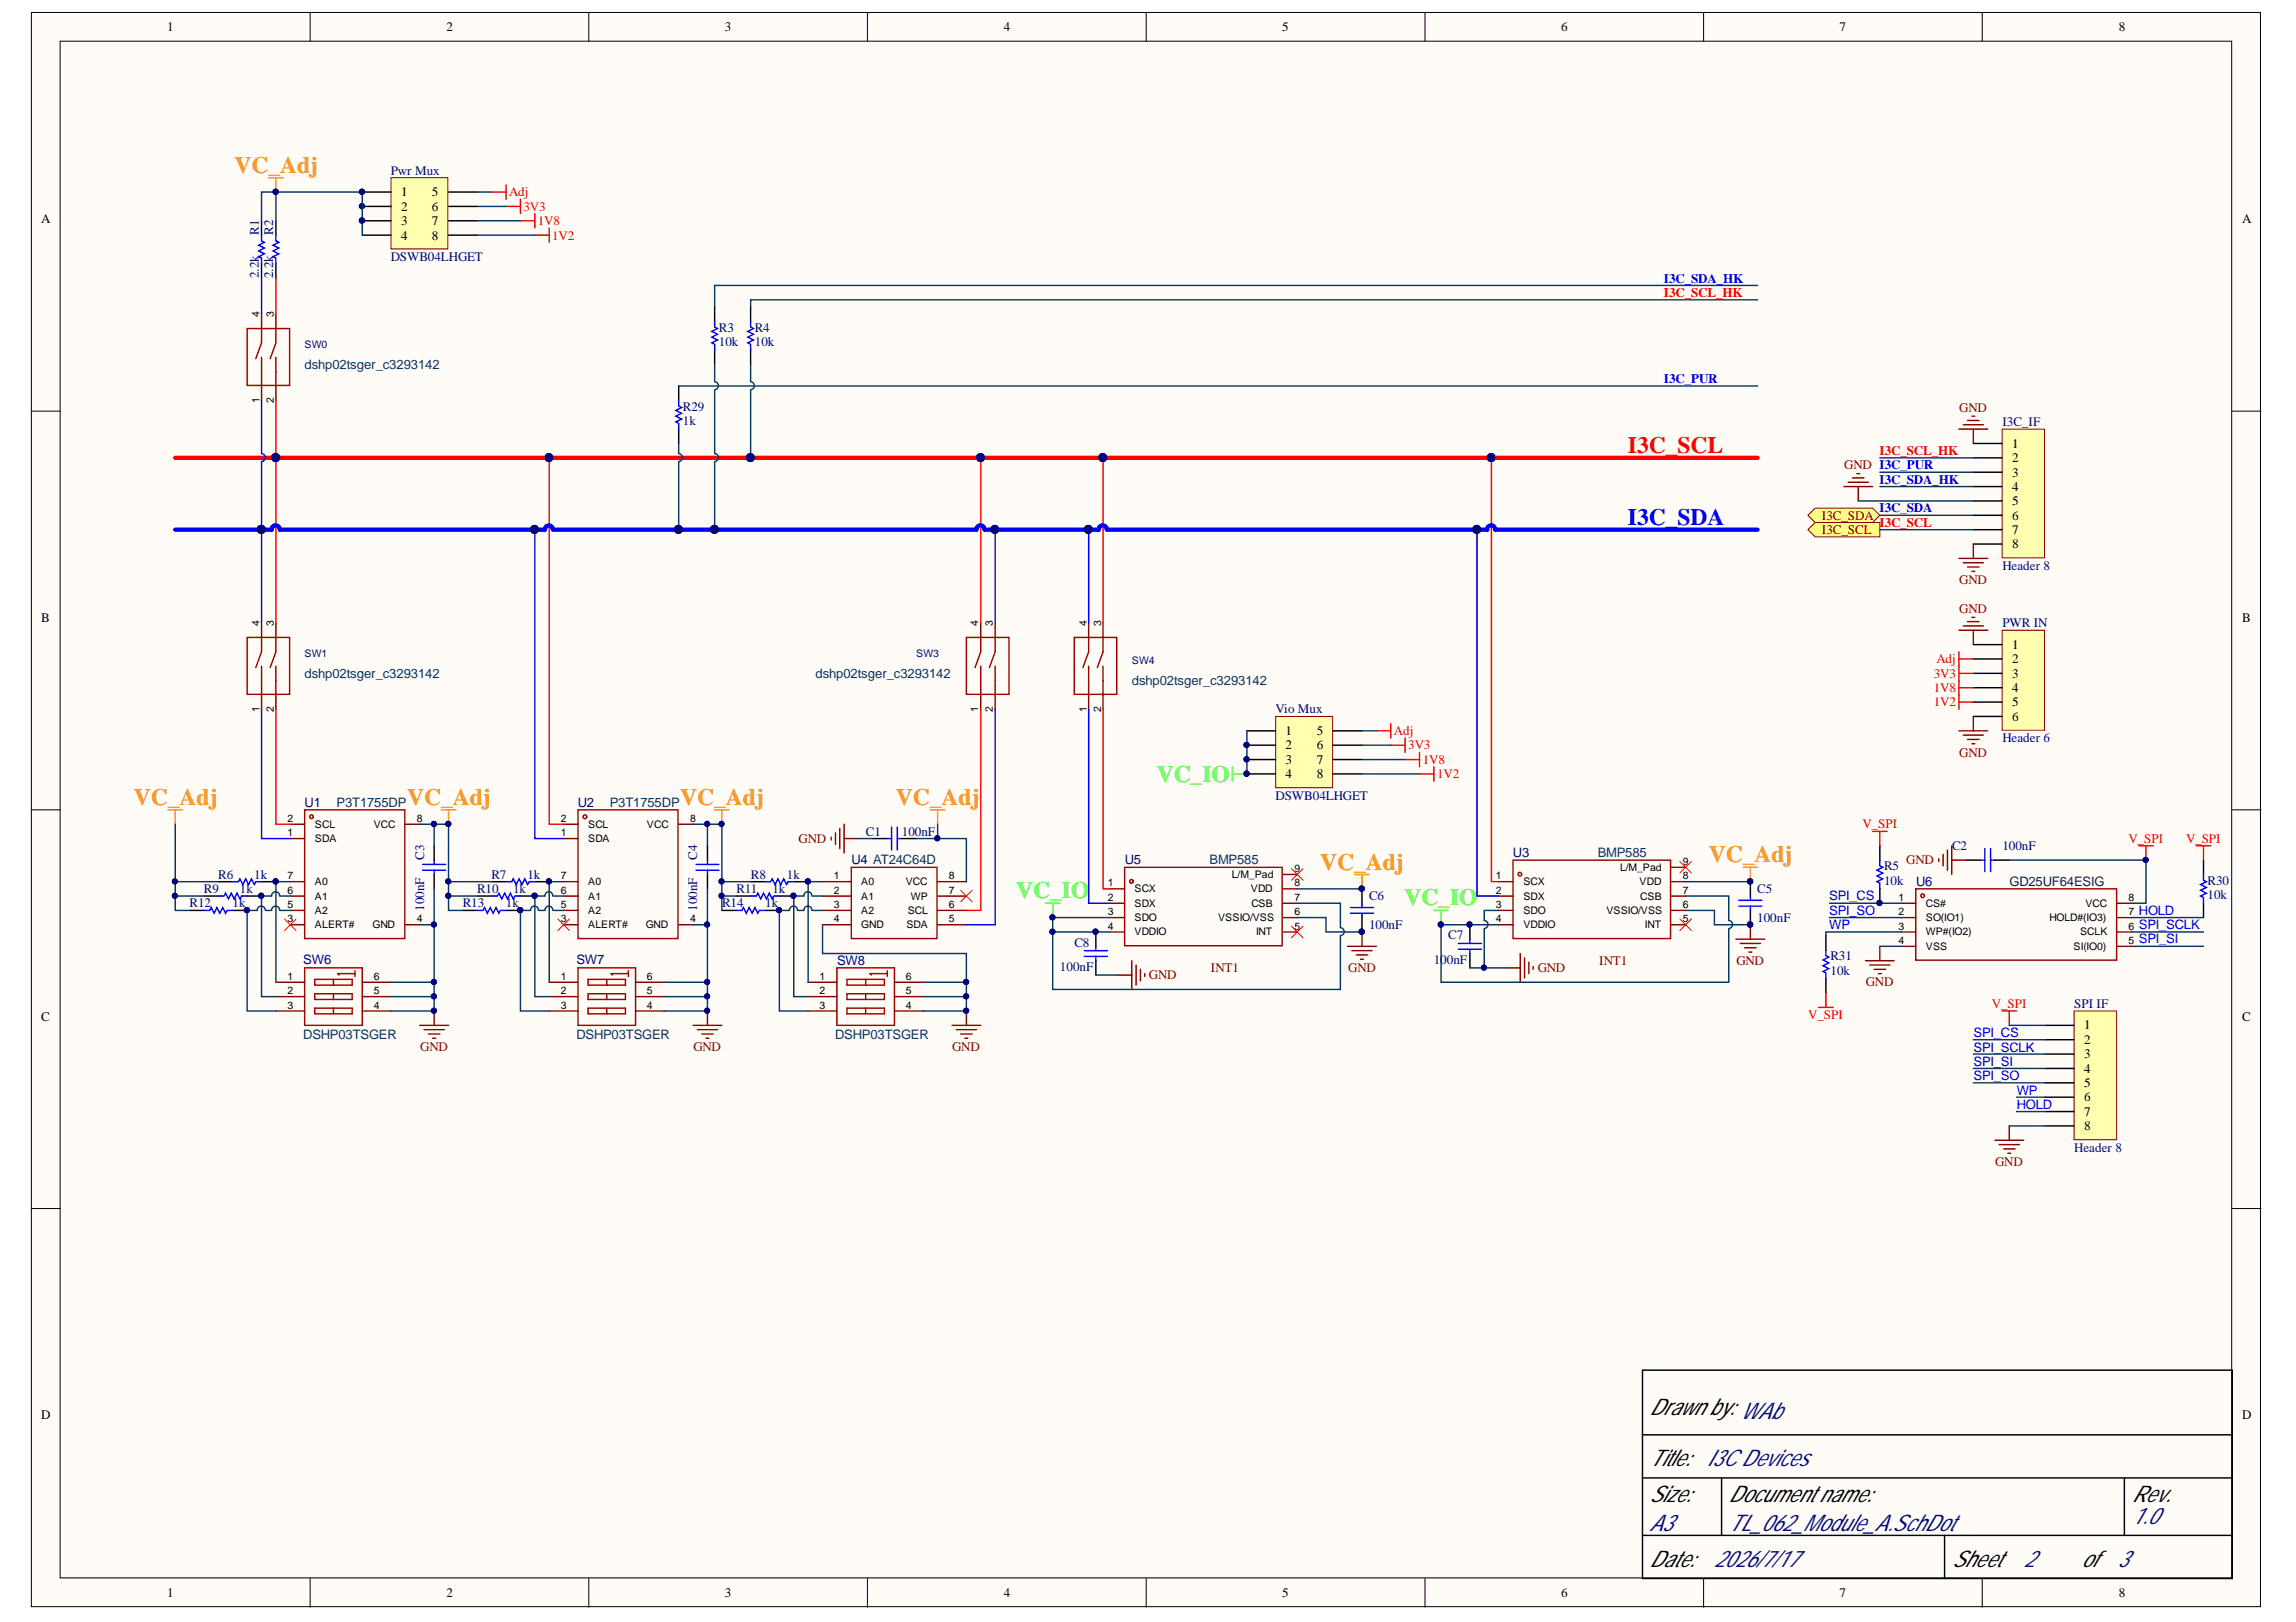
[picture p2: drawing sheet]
<svg xmlns="http://www.w3.org/2000/svg" width="297mm" height="210mm" viewBox="0 0 297 210" stroke-linecap="round" stroke-linejoin="round" font-family="sans-serif">
<defs><g id="words">
<g font-size="3" fill="#f90">
<text x="30.4" y="22.4">VC_Adj</text>
<text x="17.3" y="104.2">VC_Adj</text>
<text x="52.7" y="104.2">VC_Adj</text>
<text x="88" y="104.2">VC_Adj</text>
<text x="115.9" y="104.2">VC_Adj</text>
<text x="170.8" y="112.5">VC_Adj</text>
<text x="221.1" y="111.6">VC_Adj</text>
</g>
<text font-size="3" fill="#f00" x="210.6" y="58.6">I3C_SCL</text>
<text font-size="3" fill="#00f" x="210.6" y="67.9">I3C_SDA</text>
<g font-size="3" fill="#0f0">
<text x="149.6" y="101.2">VC_IO</text>
<text x="131.5" y="116.2">VC_IO</text>
<text x="181.7" y="117.2">VC_IO</text>
</g>
<g font-size="3">
<text x="213.4" y="183.2">Drawn by: WAb</text>
<text x="213.4" y="189.7">Title:</text>
<text x="213.4" y="194.4">Size:</text>
<text x="223.6" y="194.4">Document name:</text>
<text x="275.8" y="194.4">Rev.</text>
<text x="213.4" y="202.8">Date:</text>
<text x="252.5" y="202.8">Sheet</text>
<text x="269.3" y="202.8">of 3</text>
</g>
<g font-size="3" fill="#11037f">
<text x="220.8" y="189.7">I3C Devices</text>
<text x="275.8" y="197.2">1.0</text>
<text x="213.4" y="198.1">A3</text>
<text x="221.8" y="202.8">2026/7/17</text>
<text x="223.6" y="198.1">TL_062_Module_A.SchDot</text>
<text x="261.8" y="202.8">2</text>
</g>
<g font-size="1.7">
<text x="21.6" y="4">1</text>
<text x="57.7" y="4">2</text>
<text x="93.8" y="4">3</text>
<text x="129.9" y="4">4</text>
<text x="165.9" y="4">5</text>
<text x="202" y="4">6</text>
<text x="238" y="4">7</text>
<text x="274.1" y="4">8</text>
<text x="5.3" y="28.9">A</text>
<text x="51.9" y="25.4">1</text>
<text x="51.9" y="27.3">2</text>
<text x="51.9" y="29.1">3</text>
<text x="55.9" y="25.4">5</text>
<text x="55.9" y="27.3">6</text>
<text x="55.9" y="29.1">7</text>
<text x="290.1" y="28.9">A</text>
<text x="51.9" y="31">4</text>
<text x="55.9" y="31">8</text>
<text x="260.3" y="57.9">1</text>
<text x="260.3" y="59.8">2</text>
<text x="260.3" y="61.7">3</text>
<text x="260.3" y="63.5">4</text>
<text x="260.3" y="65.4">5</text>
<text x="260.3" y="67.2">6</text>
<text x="260.3" y="69.1">7</text>
<text x="260.3" y="71">8</text>
<text x="5.3" y="80.5">B</text>
<text x="260.3" y="84">1</text>
<text x="290.1" y="80.5">B</text>
<text x="260.3" y="85.8">2</text>
<text x="260.3" y="87.7">3</text>
<text x="260.3" y="89.5">4</text>
<text x="166.3" y="95.1">1</text>
<text x="170.4" y="95.1">5</text>
<text x="260.3" y="91.4">5</text>
<text x="260.3" y="93.3">6</text>
<text x="166.3" y="97">2</text>
<text x="166.3" y="98.8">3</text>
<text x="166.3" y="100.7">4</text>
<text x="170.4" y="97">6</text>
<text x="170.4" y="98.8">7</text>
<text x="170.4" y="100.7">8</text>
<text x="5.3" y="132.1">C</text>
<text x="269.6" y="133.2">1</text>
<text x="269.6" y="135.1">2</text>
<text x="269.6" y="136.9">3</text>
<text x="290.1" y="132.1">C</text>
<text x="269.6" y="138.8">4</text>
<text x="269.6" y="140.7">5</text>
<text x="269.6" y="142.5">6</text>
<text x="269.6" y="144.4">7</text>
<text x="269.6" y="146.2">8</text>
<text x="5.3" y="183.7">D</text>
<text x="290.1" y="183.7">D</text>
<text x="21.6" y="206.7">1</text>
<text x="57.7" y="206.7">2</text>
<text x="93.8" y="206.7">3</text>
<text x="129.9" y="206.7">4</text>
<text x="165.9" y="206.7">5</text>
<text x="202" y="206.7">6</text>
<text x="238" y="206.7">7</text>
<text x="274.1" y="206.7">8</text>
</g>
<g font-size="1.7" fill="#000080">
<text x="50.6" y="22.6">Pwr Mux</text>
<text x="33.5" y="36" transform="rotate(-90 33.5 36)">2.2k</text>
<text x="33.5" y="30.4" transform="rotate(-90 33.5 30.4)">R1</text>
<text x="35.3" y="36" transform="rotate(-90 35.3 36)">2.2k</text>
<text x="35.3" y="30.4" transform="rotate(-90 35.3 30.4)">R2</text>
<text x="50.6" y="33.8">DSWB04LHGET</text>
<text x="93" y="42.9">R3</text>
<text x="93" y="44.8">10k</text>
<text x="97.7" y="42.9">R4</text>
<text x="97.7" y="44.8">10k</text>
<text x="88.4" y="53.1">R29</text>
<text x="88.4" y="55">1k</text>
<text x="259.1" y="55.2">I3C_IF</text>
<text x="259.1" y="73.7">Header 8</text>
<text x="259.1" y="81.2">PWR IN</text>
<text x="165" y="92.3">Vio Mux</text>
<text x="259.1" y="96">Header 6</text>
<text x="39.4" y="104.4">U1</text>
<text x="74.7" y="104.4">U2</text>
<text x="165" y="103.5">DSWB04LHGET</text>
<text x="28.2" y="113.7">R6</text>
<text x="32.9" y="113.7">1k</text>
<text x="54.9" y="111.3" transform="rotate(-90 54.9 111.3)">C3</text>
<text x="63.6" y="113.7">R7</text>
<text x="68.2" y="113.7">1k</text>
<text x="90.2" y="111.3" transform="rotate(-90 90.2 111.3)">C4</text>
<text x="97.1" y="113.7">R8</text>
<text x="101.8" y="113.7">1k</text>
<text x="110.2" y="111.8">U4 AT24C64D</text>
<text x="112" y="108.1">C1</text>
<text x="116.7" y="108.1">100nF</text>
<text x="145.5" y="111.8">U5</text>
<text x="195.7" y="110.9">U3</text>
<text x="243.7" y="112.6">R5</text>
<text x="252.5" y="110">C2</text>
<text x="259.1" y="110">100nF</text>
<text x="24.5" y="117.4">R12</text>
<text x="26.4" y="115.6">R9</text>
<text x="30.1" y="117.4">1k</text>
<text x="31" y="115.6">1k</text>
<text x="54.9" y="117.8" transform="rotate(-90 54.9 117.8)">100nF</text>
<text x="59.9" y="117.4">R13</text>
<text x="61.7" y="115.6">R10</text>
<text x="65.4" y="117.4">1k</text>
<text x="66.4" y="115.6">1k</text>
<text x="90.2" y="117.8" transform="rotate(-90 90.2 117.8)">100nF</text>
<text x="93.4" y="117.4">R14</text>
<text x="95.3" y="115.6">R11</text>
<text x="99" y="117.4">1k</text>
<text x="99.9" y="115.6">1k</text>
<text x="177.1" y="116.5">C6</text>
<text x="227.3" y="119.3">100nF</text>
<text x="227.3" y="115.6">C5</text>
<text x="243.7" y="114.5">10k</text>
<text x="247.9" y="114.6">U6</text>
<text x="285.6" y="114.5">R30</text>
<text x="285.6" y="116.3">10k</text>
<text x="39.2" y="124.7">SW6</text>
<text x="74.6" y="124.7">SW7</text>
<text x="108.3" y="124.9">SW8</text>
<text x="137.1" y="125.6">100nF</text>
<text x="139" y="122.5">C8</text>
<text x="177.1" y="120.2">100nF</text>
<text x="185.5" y="124.7">100nF</text>
<text x="187.4" y="121.6">C7</text>
<text x="236.8" y="124.3">R31</text>
<text x="236.8" y="126.1">10k</text>
<text x="268.4" y="130.4">SPI IF</text>
<text x="268.4" y="149">Header 8</text>
</g>
<g font-size="1.7" fill="#f00">
<text x="65.9" y="25.4">Adj</text>
<text x="67.7" y="27.3">3V3</text>
<text x="69.6" y="29.1">1V8</text>
<text x="71.4" y="31">1V2</text>
<text x="215.3" y="38.4">I3C_SCL_HK</text>
<text x="243.2" y="58.9">I3C_SCL_HK</text>
<text x="243.2" y="68.2">I3C_SCL</text>
<text x="250.2" y="87.7">3V3</text>
<text x="250.2" y="89.5">1V8</text>
<text x="250.5" y="85.8">Adj</text>
<text x="180.3" y="95.1">Adj</text>
<text x="250.2" y="91.4">1V2</text>
<text x="182.2" y="97">3V3</text>
<text x="184.1" y="98.8">1V8</text>
<text x="185.9" y="100.7">1V2</text>
<text x="241" y="107.2">V_SPI</text>
<text x="275.4" y="109.1">V_SPI</text>
<text x="282.8" y="109.1">V_SPI</text>
<text x="233.9" y="131.9">V_SPI</text>
<text x="257.7" y="130.4">V_SPI</text>
</g>
<g font-size="1.7" fill="#00f">
<text x="215.3" y="36.6">I3C_SDA_HK</text>
<text x="215.3" y="49.6">I3C_PUR</text>
<text x="243.2" y="62.6">I3C_SDA_HK</text>
<text x="243.2" y="66.3">I3C_SDA</text>
<text x="236.6" y="116.5">SPI_CS</text>
<text x="236.6" y="118.4">SPI_SO</text>
<text x="276.7" y="118.4">HOLD</text>
<text x="236.6" y="120.2">WP</text>
<text x="276.7" y="120.2">SPI_SCLK</text>
<text x="276.7" y="122.1">SPI_SI</text>
<text x="255.3" y="134.2">SPI_CS</text>
<text x="255.3" y="136.1">SPI_SCLK</text>
<text x="255.3" y="138">SPI_SI</text>
<text x="255.3" y="139.8">SPI_SO</text>
<text x="260.9" y="141.7">WP</text>
<text x="260.9" y="143.5">HOLD</text>
</g>
<g font-size="1.7" fill="#073763">
<text x="39.4" y="47.7">dshp02tsger_c3293142</text>
<text x="39.4" y="87.7">dshp02tsger_c3293142</text>
<text x="105.5" y="87.7">dshp02tsger_c3293142</text>
<text x="146.4" y="88.6">dshp02tsger_c3293142</text>
<text x="43.5" y="104.4">P3T1755DP</text>
<text x="78.9" y="104.4">P3T1755DP</text>
<text x="156.5" y="111.8">BMP585</text>
<text x="206.7" y="110.9">BMP585</text>
<text x="39.2" y="134.4">DSHP03TSGER</text>
<text x="74.6" y="134.4">DSHP03TSGER</text>
<text x="108.1" y="134.4">DSHP03TSGER</text>
</g>
<g font-size="1.7" fill="#800000">
<text x="253.5" y="53.3">GND</text>
<text x="238.6" y="60.7">GND I3C_PUR</text>
<text x="235.7" y="67.2">I3C_SDA</text>
<text x="235.7" y="69.1">I3C_SCL</text>
<text x="253.5" y="75.6">GND</text>
<text x="253.5" y="79.3">GND</text>
<text x="253.5" y="97.9">GND</text>
<text x="103.3" y="109.1">GND</text>
<text x="246.6" y="111.8">GND</text>
<text x="156.7" y="125.8">INT1</text>
<text x="174.4" y="125.8">GND</text>
<text x="198.9" y="125.8">GND</text>
<text x="206.9" y="124.9">INT1</text>
<text x="224.6" y="124.9">GND</text>
<text x="148.6" y="126.7">GND</text>
<text x="241.4" y="127.6">GND</text>
<text x="54.4" y="136">GND</text>
<text x="89.7" y="136">GND</text>
<text x="123.2" y="136">GND</text>
<text x="258.1" y="150.9">GND</text>
</g>
<text font-size="1.7" fill="#20124d" x="260" y="114.6">GD25UF64ESIG</text>
<g font-size="1.4">
<text x="33.6" y="41.1" transform="rotate(-90 33.6 41.1)">4</text>
<text x="35.4" y="41.1" transform="rotate(-90 35.4 41.1)">3</text>
<text x="33.6" y="52.2" transform="rotate(-90 33.6 52.2)">1</text>
<text x="35.4" y="52.2" transform="rotate(-90 35.4 52.2)">2</text>
<text x="33.6" y="81" transform="rotate(-90 33.6 81)">4</text>
<text x="35.4" y="81" transform="rotate(-90 35.4 81)">3</text>
<text x="126.6" y="81" transform="rotate(-90 126.6 81)">4</text>
<text x="128.4" y="81" transform="rotate(-90 128.4 81)">3</text>
<text x="140.6" y="81" transform="rotate(-90 140.6 81)">4</text>
<text x="142.5" y="81" transform="rotate(-90 142.5 81)">3</text>
<text x="33.6" y="92.2" transform="rotate(-90 33.6 92.2)">1</text>
<text x="35.4" y="92.2" transform="rotate(-90 35.4 92.2)">2</text>
<text x="126.6" y="92.2" transform="rotate(-90 126.6 92.2)">1</text>
<text x="128.4" y="92.2" transform="rotate(-90 128.4 92.2)">2</text>
<text x="140.6" y="92.2" transform="rotate(-90 140.6 92.2)">1</text>
<text x="142.5" y="92.2" transform="rotate(-90 142.5 92.2)">2</text>
<text x="37.2" y="106.4">2</text>
<text x="40.8" y="107.1">SCL</text>
<text x="48.4" y="107.1">VCC</text>
<text x="53.9" y="106.4">8</text>
<text x="72.5" y="106.4">2</text>
<text x="76.1" y="107.1">SCL</text>
<text x="83.7" y="107.1">VCC</text>
<text x="89.3" y="106.4">8</text>
<text x="37.2" y="108.2">1</text>
<text x="37.2" y="113.8">7</text>
<text x="40.8" y="109">SDA</text>
<text x="72.5" y="108.2">1</text>
<text x="72.5" y="113.8">7</text>
<text x="76.1" y="109">SDA</text>
<text x="107.9" y="113.8">1</text>
<text x="122.8" y="113.8">8</text>
<text x="159.4" y="113.6">L/M_Pad</text>
<text x="167.5" y="112.9">9</text>
<text x="193.5" y="113.8">1</text>
<text x="209.6" y="112.7">L/M_Pad</text>
<text x="217.7" y="111.9">9</text>
<text x="217.7" y="113.8">8</text>
<text x="37.2" y="115.6">6</text>
<text x="37.2" y="117.5">5</text>
<text x="37.2" y="119.4">3</text>
<text x="40.8" y="114.6">A0</text>
<text x="40.8" y="116.4">A1</text>
<text x="40.8" y="118.3">A2</text>
<text x="53.9" y="119.4">4</text>
<text x="72.5" y="115.6">6</text>
<text x="72.5" y="117.5">5</text>
<text x="72.5" y="119.4">3</text>
<text x="76.1" y="114.6">A0</text>
<text x="76.1" y="116.4">A1</text>
<text x="76.1" y="118.3">A2</text>
<text x="89.3" y="119.4">4</text>
<text x="107.9" y="115.6">2</text>
<text x="107.9" y="117.5">3</text>
<text x="107.9" y="119.4">4</text>
<text x="111.4" y="114.6">A0</text>
<text x="111.4" y="116.4">A1</text>
<text x="111.4" y="118.3">A2</text>
<text x="117.2" y="114.6">VCC</text>
<text x="117.4" y="118.3">SCL</text>
<text x="117.9" y="116.4">WP</text>
<text x="122.8" y="119.4">5</text>
<text x="122.8" y="117.5">6</text>
<text x="122.8" y="115.6">7</text>
<text x="143.3" y="118.4">3</text>
<text x="143.3" y="116.6">2</text>
<text x="143.3" y="114.7">1</text>
<text x="146.8" y="119.2">SDO</text>
<text x="146.8" y="117.3">SDX</text>
<text x="146.8" y="115.5">SCX</text>
<text x="157.6" y="119.2">VSSIO/VSS</text>
<text x="161.8" y="115.5">VDD</text>
<text x="161.9" y="117.3">CSB</text>
<text x="167.5" y="114.7">8</text>
<text x="167.5" y="116.6">7</text>
<text x="167.5" y="118.4">6</text>
<text x="193.5" y="119.4">4</text>
<text x="193.5" y="117.5">3</text>
<text x="193.5" y="115.6">2</text>
<text x="197.1" y="118.3">SDO</text>
<text x="197.1" y="116.4">SDX</text>
<text x="197.1" y="114.6">SCX</text>
<text x="207.8" y="118.3">VSSIO/VSS</text>
<text x="212.1" y="114.6">VDD</text>
<text x="212.2" y="116.4">CSB</text>
<text x="217.7" y="115.6">7</text>
<text x="217.7" y="117.5">6</text>
<text x="217.7" y="119.4">5</text>
<text x="245.6" y="116.6">1</text>
<text x="245.6" y="118.4">2</text>
<text x="249.2" y="117.3">CS#</text>
<text x="249.2" y="119.2">SO(IO1)</text>
<text x="265.1" y="119.2">HOLD#(IO3)</text>
<text x="269.8" y="117.3">VCC</text>
<text x="275.4" y="118.4">7</text>
<text x="275.4" y="116.6">8</text>
<text x="40.8" y="120.1">ALERT#</text>
<text x="48.2" y="120.1">GND</text>
<text x="76.1" y="120.1">ALERT#</text>
<text x="83.5" y="120.1">GND</text>
<text x="111.4" y="120.1">GND</text>
<text x="117.3" y="120.1">SDA</text>
<text x="143.3" y="120.3">4</text>
<text x="146.8" y="121.1">VDDIO</text>
<text x="162.5" y="121.1">INT</text>
<text x="167.5" y="120.3">5</text>
<text x="197.1" y="120.1">VDDIO</text>
<text x="212.8" y="120.1">INT</text>
<text x="245.6" y="120.3">3</text>
<text x="245.6" y="122.2">4</text>
<text x="249.2" y="121.1">WP#(IO2)</text>
<text x="249.2" y="122.9">VSS</text>
<text x="268.3" y="122.9">SI(IO0)</text>
<text x="269.1" y="121.1">SCLK</text>
<text x="275.4" y="122.2">5</text>
<text x="275.4" y="120.3">6</text>
<text x="37.2" y="130.5">3</text>
<text x="37.2" y="128.7">2</text>
<text x="37.2" y="126.8">1</text>
<text x="48.4" y="130.5">4</text>
<text x="48.4" y="128.7">5</text>
<text x="48.4" y="126.8">6</text>
<text x="72.5" y="130.5">3</text>
<text x="72.5" y="128.7">2</text>
<text x="72.5" y="126.8">1</text>
<text x="83.7" y="130.5">4</text>
<text x="83.7" y="128.7">5</text>
<text x="83.7" y="126.8">6</text>
<text x="106" y="130.5">3</text>
<text x="106" y="128.7">2</text>
<text x="106" y="126.8">1</text>
<text x="117.2" y="130.5">4</text>
<text x="117.2" y="128.7">5</text>
<text x="117.2" y="126.8">6</text>
</g>
<g font-size="1.4" fill="#000080">
<text x="39.4" y="45">SW0</text>
<text x="39.4" y="85">SW1</text>
<text x="118.5" y="85">SW3</text>
<text x="146.4" y="85.9">SW4</text>
</g>
</g></defs>
<g fill="#fffcf8" stroke="#000" stroke-width=".13">
<path d="M4.1 1.6h288.3v206.3h-288.3z"/>
<path d="M7.8 5.3h280.9v198.9h-280.9z"/>
</g>
<g fill="none" stroke="#000" stroke-width=".13">
<path d="M40.1 1.6v3.7M76.2 1.6v3.7M112.2 1.6v3.7M148.3 1.6v3.7M184.4 1.6v3.7M220.4 1.6v3.7M256.4 1.6v3.7M4.1 53.2h3.7M288.8 53.2h3.7M4.1 104.8h3.7M288.8 104.8h3.7M4.1 156.4h3.7"/>
<path d="M288.8 156.4h3.7M40.1 204.3v3.7M76.2 204.3v3.7M112.2 204.3v3.7M148.3 204.3v3.7M184.4 204.3v3.7M220.4 204.3v3.7M256.4 204.3v3.7"/>
</g>
<g fill="none" stroke="#000" stroke-width=".19">
<path d="M33.8 28.6v1.8M33.8 34.1v1.9M35.7 28.6v1.8M35.7 34.1v1.9M24.5 117.8h1.9M26.4 116h1.9M28.3 114.1h1.8M30.1 117.8h1.9M32 116h1.8M33.8 114.1h1.9M56.2 109.4v1.9M56.2 113.2v1.8"/>
<path d="M59.9 117.8h1.8M61.7 116h1.9M63.6 114.1h1.9M65.5 117.8h1.8M67.3 116h1.9M69.2 114.1h1.9M91.5 109.4v1.9M91.5 113.2v1.8M93.4 117.8h1.8M95.2 116h1.9M97.1 114.1h1.9M99 117.8h1.8"/>
<path d="M100.8 116h1.9M102.7 114.1h1.9M112.9 108.5h1.9M116.6 108.5h1.9M176.2 115v1.9M176.2 118.7v1.9M190.2 119.7v1.8M226.4 114.1v1.9M226.4 117.8v1.9M254.4 111.3h1.8M258.1 111.3h1.8M141.8 120.6v1.9"/>
<path d="M141.8 124.3v1.9M190.2 123.4v1.9M212.5 177.3h76.3v27h-76.3zM212.5 185.7h76.3M212.5 191.3h76.3M212.5 198.7h76.3M222.7 191.3v7.4M251.6 198.7v5.6M274.8 191.3v7.4"/>
</g>
<g fill="none" stroke="#00f" stroke-width=".19">
<path d="M33.8 30.4v.8l.4 .2-.7 .3 .7 .4-.7 .4 .7 .3-.7 .4 .3 .2v.7M35.7 30.4v.8l.4 .2-.8 .3 .8 .4-.8 .4 .8 .3-.8 .4 .4 .2v.7M26.4 117.8h.7l.2-.4 .4 .8 .4-.8 .3 .8 .4-.8 .4 .8 .2-.4h.7M28.3 116h.7l.2-.4 .4 .7 .3-.7 .4 .7 .4-.7 .3 .7 .2-.3h.8M30.1 114.1h.8l.1-.4 .4 .8 .4-.8 .4 .8 .3-.8 .4 .8 .2-.4h.7M54.7 111.9h3M54.7 112.6h3M56.2 111.3v.6M56.2 112.6v.6M61.7 117.8h.8l.2-.4 .4 .8 .3-.8 .4 .8 .4-.8 .3 .8 .2-.4h.8M63.6 116h.8l.1-.4 .4 .7 .4-.7 .4 .7 .3-.7 .4 .7 .2-.3h.7M65.5 114.1h.7l.2-.4 .4 .8 .3-.8 .4 .8 .4-.8 .4 .8 .1-.4h.8"/>
<path d="M90 111.9h3M90 112.6h3M91.5 111.3v.6M91.5 112.6v.6M95.2 117.8h.8l.2-.4 .4 .8 .3-.8 .4 .8 .4-.8 .3 .8 .2-.4h.8M97.1 116h.8l.1-.4 .4 .7 .4-.7 .4 .7 .3-.7 .4 .7 .2-.3h.7M99 114.1h.7l.2-.4 .4 .8 .3-.8 .4 .8 .4-.8 .4 .8 .1-.4h.8M114.8 108.5h.5M115.3 107v3M116.1 107v3M116.1 108.5h.5M174.7 117.4h3"/>
<path d="M174.7 118.2h3M176.2 116.9v.5M176.2 118.2v.5M225 116.5h2.9M225 117.3h2.9M226.4 116v.5M226.4 117.3v.5M256.2 111.3h.6M256.8 109.8v3M257.5 109.8v3M257.5 111.3h.6M140.3 123h3"/>
<path d="M140.3 123.8h3M141.8 122.5v.5M141.8 123.8v.5M188.7 122.1h2.9M188.7 122.8h2.9M190.2 121.5v.6M190.2 122.8v.6"/>
</g>
<g fill="none" stroke="#a00000" stroke-width=".19">
<path d="M32 82.5h5.5v7.4h-5.5zM33.8 82.5v1.8l-.7 2.1M33.8 86.2v3.7M35.7 82.5v1.8l-.7 2.1M35.7 86.2v3.7M125 82.5h5.5v7.4h-5.5zM126.9 82.5v1.8l-.8 2.1M126.9 86.2v3.7M128.7 82.5v1.8l-.7 2.1M128.7 86.2v3.7M139 82.5h5.5v7.4h-5.5zM140.8 82.5v1.8l-.7 2.1"/>
<path d="M140.8 86.2v3.7M142.7 82.5v1.8l-.7 2.1M142.7 86.2v3.7M39.4 104.8h13v16.7h-13zM74.8 104.8h12.9v16.7h-12.9zM110.1 112.2h11.1v9.3h-11.1zM145.5 112.2h20.4v10.2h-20.4zM195.7 111.3h20.4v10.2h-20.4zM247.9 115h25.9v9.2h-25.9zM39.4 125.3h7.5v7.4h-7.5zM40.7 126.7h4.9v.8h-4.9zM40.7 128.6h4.9v.7h-4.9z"/>
<path d="M40.7 130.5h4.9v.7h-4.9zM43.1 126.7v.8M43.1 128.6v.7M43.1 130.5v.7M45.9 125.6v.8M45.9 126h-2.2l.2 .2M74.8 125.3h7.4v7.4h-7.4zM76.1 130.5h4.8v.7h-4.8zM76.1 128.6h4.8v.7h-4.8zM76.1 126.7h4.8v.8h-4.8zM78.5 126.7v.8M78.5 128.6v.7"/>
<path d="M78.5 130.5v.7M81.3 126h-2.2l.1 .2M81.3 125.6v.8M108.3 125.3h7.4v7.4h-7.4zM109.6 130.5h4.8v.7h-4.8zM109.6 128.6h4.8v.7h-4.8zM109.6 126.7h4.8v.8h-4.8zM112 126.7v.8M112 128.6v.7M112 130.5v.7M114.8 126h-2.2l.1 .2M114.8 125.6v.8"/>
<circle cx="40.3" cy="105.7" r=".24"/>
<circle cx="75.7" cy="105.7" r=".24"/>
<circle cx="146.4" cy="114.1" r=".24"/>
<circle cx="196.6" cy="113.1" r=".24"/>
<circle cx="248.7" cy="115.9" r=".24"/>
</g>
<g fill="none" stroke="#800" stroke-width=".19">
<path d="M33.8 80.6v1.9M33.8 89.9v1.9M35.7 80.6v1.9M35.7 89.9v1.9M126.9 80.6v1.9M126.9 89.9v1.9M128.7 80.6v1.9M128.7 89.9v1.9M140.8 80.6v1.9M140.8 89.9v1.9M142.7 80.6v1.9M142.7 89.9v1.9"/>
<path d="M37.6 106.7h1.8M37.6 108.5h1.8M37.6 114.1h1.8M37.6 116h1.8M37.6 117.8h1.8M37.6 119.7h1.8M52.4 106.7h1.9M52.4 119.7h1.9M72.9 106.7h1.9M72.9 108.5h1.9M72.9 114.1h1.9M72.9 116h1.9"/>
<path d="M72.9 117.8h1.9M72.9 119.7h1.9M87.8 106.7h1.9M87.8 119.7h1.9M106.4 114.1h3.7M106.4 116h3.7M106.4 117.8h3.7M106.4 119.7h3.7M121.3 114.1h3.7M121.3 116h3.7M121.3 117.8h3.7M121.3 119.7h3.7"/>
<path d="M143.6 116.9h1.9M143.6 118.7h1.9M143.6 115h1.9M166 116.9h1.8M166 118.7h1.8M166 113.2h1.8M166 115h1.8M193.9 114.1h1.8M193.9 116h1.8M193.9 117.8h1.8M193.9 119.7h1.8M216.2 114.1h1.9"/>
<path d="M216.2 116h1.9M216.2 117.8h1.9M216.2 119.7h1.9M216.2 112.2h1.9M246 116.9h1.9M246 118.7h1.9M273.9 116.9h1.9M273.9 118.7h1.9M35.7 130.8h3.7M35.7 129h3.7M35.7 127.1h3.7M46.9 130.8h3.7"/>
<path d="M46.9 129h3.7M46.9 127.1h3.7M71.1 130.8h3.7M71.1 129h3.7M71.1 127.1h3.7M82.2 130.8h3.7M82.2 129h3.7M82.2 127.1h3.7M104.6 130.8h3.7M104.6 129h3.7M104.6 127.1h3.7M115.7 130.8h3.7"/>
<path d="M115.7 129h3.7M115.7 127.1h3.7M143.6 120.6h1.9M166 120.6h1.8M246 120.6h1.9M246 122.5h1.9M273.9 120.6h1.9M273.9 122.5h1.9"/>
</g>
<g fill="#000080" stroke="#000080" stroke-width=".13">
<circle cx="141.7" cy="120.6" r=".33"/>
<circle cx="176.2" cy="120.6" r=".33"/>
<circle cx="176.2" cy="115" r=".33"/>
<circle cx="35.7" cy="24.8" r=".33"/>
<circle cx="56.1" cy="130.8" r=".33"/>
<circle cx="31.9" cy="117.8" r=".33"/>
<circle cx="33.8" cy="115.9" r=".33"/>
<circle cx="35.7" cy="114.1" r=".33"/>
<circle cx="67.3" cy="117.8" r=".33"/>
<circle cx="69.2" cy="115.9" r=".33"/>
<circle cx="71" cy="114.1" r=".33"/>
<circle cx="58" cy="106.6" r=".33"/>
<circle cx="91.5" cy="130.8" r=".33"/>
<circle cx="93.3" cy="106.6" r=".33"/>
<circle cx="100.8" cy="117.8" r=".33"/>
<circle cx="102.6" cy="115.9" r=".33"/>
<circle cx="104.5" cy="114.1" r=".33"/>
<circle cx="125" cy="130.8" r=".33"/>
<circle cx="136.2" cy="118.7" r=".33"/>
<circle cx="190.1" cy="119.6" r=".33"/>
<circle cx="226.4" cy="119.6" r=".33"/>
<circle cx="226.4" cy="114.1" r=".33"/>
<circle cx="186.4" cy="119.6" r=".33"/>
</g>
<g fill="none" stroke="#f90" stroke-width=".19">
<path d="M34.8 23h1.8M35.7 23v1.9M21.7 104.8h1.9M22.7 104.8v1.9M57.1 104.8h1.9M58 104.8v1.9M92.5 104.8h1.8M93.4 104.8v1.9M120.4 104.8h1.8M121.3 104.8v1.9M175.3 113.2h1.8M176.2 113.2v1.8"/>
<path d="M225.5 112.2h1.9M226.4 112.2v1.9"/>
</g>
<path d="M36.8 118.9l1.5 1.5M38.3 118.9l-1.5 1.5M72.2 118.9l1.5 1.5M73.7 118.9l-1.5 1.5M124.3 115.2l1.5 1.5M125.8 115.2l-1.5 1.5M167.1 112.4l1.5 1.5M168.6 112.4l-1.5 1.5M217.3 111.5l1.5 1.5M218.8 111.5l-1.5 1.5" fill="none" stroke="#f00" stroke-width=".13"/>
<g fill="none" stroke="#800000" stroke-width=".19">
<path d="M107.5 108.3v.4M108.1 107.8v1.5M108.6 107.2v2.6M109.2 106.7v3.7M109.2 108.5h1.9M226.4 119.7v1.8M54.3 132.7h3.7M54.9 133.2h2.6M55.4 133.8h1.5M56 134.4h.4M56.2 130.8v1.9M89.7 132.7h3.7"/>
<path d="M90.2 133.2h2.6M90.8 133.8h1.5M91.3 134.4h.4M91.5 130.8v1.9M123.2 132.7h3.7M123.7 133.2h2.6M124.3 133.8h1.5M124.8 134.4h.4M125 130.8v1.9M144.6 126.2h1.8M146.4 124.3v3.7M147 124.9v2.6"/>
<path d="M147.5 125.4v1.5M148.1 126v.4M174.3 122.5h3.8M174.9 123h2.6M175.5 123.6h1.4M176 124.1h.4M176.2 120.6v1.9M194.8 125.3h1.9M196.7 123.4v3.7M197.2 124v2.6M197.8 124.5v1.5M198.3 125.1v.3"/>
<path d="M224.6 121.5h3.7M225.1 122.1h2.7M225.7 122.7h1.5M226.3 123.2h.3"/>
</g>
<path d="M135.3 116.9h1.8M136.2 116.9v1.8M185.5 117.8h1.9M186.4 117.8v1.9" fill="none" stroke="#0f0" stroke-width=".19"/>
<path d="M50.6 23h7.3v9.2h-7.3z" fill="#ffffb0" stroke="#800000" stroke-width=".13"/>
<path d="M46.9 24.9h3.7M46.9 26.7h3.7M46.9 28.6h3.7M46.9 30.4h3.7M58 24.9h3.7M58 26.7h3.7M58 28.6h3.7M58 30.4h3.7" fill="none" stroke="#000" stroke-width=".19"/>
<g fill="#000080" stroke="#000080" stroke-width=".13">
<circle cx="46.8" cy="24.8" r=".33"/>
<circle cx="46.8" cy="26.7" r=".33"/>
<circle cx="46.8" cy="28.5" r=".33"/>
</g>
<path d="M63.6 24.9h1.9M65.5 23.9v1.9M65.5 26.7h1.8M67.3 25.8v1.8M67.3 28.6h1.9M69.2 27.6v1.9M69.2 30.4h1.9M71.1 29.5v1.9" fill="none" stroke="#f00" stroke-width=".19"/>
<path d="M165 92.7h7.4v9.2h-7.4z" fill="#ffffb0" stroke="#800000" stroke-width=".13"/>
<path d="M161.3 94.6h3.7M161.3 96.4h3.7M161.3 98.3h3.7M172.5 94.6h3.7M172.5 96.4h3.7M172.5 98.3h3.7M161.3 100.2h3.7M172.5 100.2h3.7" fill="none" stroke="#000" stroke-width=".19"/>
<g fill="#000080" stroke="#000080" stroke-width=".13">
<circle cx="161.3" cy="96.4" r=".33"/>
<circle cx="161.3" cy="98.3" r=".33"/>
<circle cx="161.3" cy="100.1" r=".33"/>
</g>
<path d="M159.5 99.2v1.9M159.5 100.2h1.8" fill="none" stroke="#0f0" stroke-width=".19"/>
<path d="M178.1 94.6h1.8M179.9 93.6v1.9M179.9 96.4h1.9M181.8 95.5v1.9M181.8 98.3h1.8M183.6 97.4v1.8M185.5 99.2v1.9M183.6 100.2h1.9" fill="none" stroke="#f00" stroke-width=".19"/>
<path d="M250.8 111.1v.4M251.4 110.6v1.5M251.9 110v2.6M252.5 109.4v3.8M252.5 111.3h1.9M241.3 124.3h3.8M241.9 124.9h2.6M242.5 125.4h1.4M243 126h.4M243.2 122.5v1.8" fill="none" stroke="#800000" stroke-width=".19"/>
<path d="M268.3 130.8h5.5v16.7h-5.5z" fill="#ffffb0" stroke="#800000" stroke-width=".13"/>
<path d="M243.2 109.4v1.9M243.2 115v1.9M264.6 132.7h3.7M264.6 134.5h3.7M264.6 136.4h3.7M264.6 138.3h3.7M264.6 140.1h3.7M264.6 142h3.7M264.6 143.8h3.7M264.6 145.7h3.7" fill="none" stroke="#000" stroke-width=".19"/>
<path d="M242.3 107.6h1.8M243.2 107.6v1.8M276.7 109.4h1.9M277.6 109.4v1.9M259 130.8h1.9M259.9 130.8v1.9" fill="none" stroke="#f00" stroke-width=".19"/>
<g fill="#000080" stroke="#000080" stroke-width=".13">
<circle cx="277.6" cy="111.3" r=".33"/>
<circle cx="243.1" cy="116.8" r=".33"/>
</g>
<path d="M243.2 111.3v.8l.4 .1-.8 .4 .8 .4-.8 .4 .8 .3-.8 .4 .4 .2v.7" fill="none" stroke="#00f" stroke-width=".19"/>
<path d="M259 55.5h5.5v16.7h-5.5z" fill="#ffffb0" stroke="#800000" stroke-width=".13"/>
<path d="M255.3 57.4h3.7M255.3 59.2h3.7M255.3 61.1h3.7M255.3 63h3.7M255.3 64.8h3.7M255.3 66.7h3.7M255.3 68.5h3.7M255.3 70.4h3.7" fill="none" stroke="#000" stroke-width=".19"/>
<path d="M253.4 55.5h3.8M254 55h2.6M254.6 54.4h1.4M255.1 53.9h.4M255.3 55.5v1.9M253.4 72.3h3.8M254 72.8h2.6M254.6 73.4h1.4M255.1 73.9h.4M255.3 70.4v1.9" fill="none" stroke="#800000" stroke-width=".19"/>
<g fill="#ffff80" stroke="#800000" stroke-width=".13">
<path d="M233.9 66.7l.9-.9h7.5l.9 .9-.9 .9h-7.5z" fill-rule="evenodd"/>
<path d="M233.9 68.5l.9-.9h8.4v1.9h-8.4z" fill-rule="evenodd"/>
</g>
<path d="M167.1 119.9l1.5 1.4M168.6 119.9l-1.5 1.4M217.3 118.9l1.5 1.5M218.8 118.9l-1.5 1.5" fill="none" stroke="#f00" stroke-width=".13"/>
<path d="M92.5 39.7v1.9M97.1 39.7v1.9M87.8 50v1.8M87.8 55.5v1.9M92.5 45.3v1.9M97.1 45.3v1.9" fill="none" stroke="#000" stroke-width=".19"/>
<path d="M87.8 51.8v.8l.4 .1-.8 .4 .8 .4-.8 .4 .8 .3-.8 .4 .4 .2v.7M92.5 41.6v.7l.3 .2-.7 .4 .7 .4-.7 .3 .7 .4-.7 .4 .4 .2v.7M97.1 41.6v.7l.4 .2-.8 .4 .8 .4-.8 .3 .8 .4-.8 .4 .4 .2v.7" fill="none" stroke="#00f" stroke-width=".19"/>
<path d="M33.8 40.7v1.8M33.8 50v1.8M35.7 40.7v1.8M35.7 50v1.8" fill="none" stroke="#800" stroke-width=".19"/>
<path d="M32 42.5h5.5v7.4h-5.5zM33.8 42.5v1.9l-.7 2M33.8 46.2v3.8M35.7 42.5v1.9l-.7 2M35.7 46.2v3.8" fill="none" stroke="#a00000" stroke-width=".19"/>
<path d="M259 81.6h5.5v12.9h-5.5z" fill="#ffffb0" stroke="#800000" stroke-width=".13"/>
<path d="M255.3 83.4h3.7M255.3 85.3h3.7M255.3 87.1h3.7M255.3 89h3.7M255.3 90.9h3.7M255.3 92.7h3.7M285.1 111.3v1.9M285.1 116.9v1.8M236.2 121.1v1.8M236.2 126.6v1.9" fill="none" stroke="#000" stroke-width=".19"/>
<g fill="none" stroke="#800000" stroke-width=".19">
<path d="M238.5 63h3.8M239.1 62.4h2.6M239.7 61.9h1.5M240.2 61.3h.4M240.4 63v1.8M255.1 79.9h.4M253.4 81.6h3.8M253.4 94.6h3.8M254 81h2.6M254 95.1h2.6M254.6 80.4h1.4M254.6 95.7h1.4"/>
<path d="M255.1 96.2h.4M255.3 81.6v1.8M255.3 92.7v1.9M258.1 147.6h3.7M258.6 148.1h2.7M259.2 148.7h1.5M259.8 149.2h.3M259.9 145.7v1.9"/>
</g>
<g fill="none" stroke="#f00" stroke-width=".19">
<path d="M35.7 36v4.7M35.7 51.8v28.8M71.1 59.2v47.5h1.8M126.9 59.2v21.4M142.7 59.2v21.4M193 59.2v54.9h.9M35.7 91.8v14.9h1.9M126.9 91.8v26h-1.9M142.7 91.8v23.2h.9M253.4 84.3v7.5M253.4 85.3h1.9M253.4 87.1h1.9"/>
<path d="M253.4 89h1.9M253.4 90.9h1.9M284.1 109.4h1.9M285.1 109.4v1.9M235.3 130.4h1.8M236.2 128.5v1.9"/>
</g>
<path d="M33.8 36v4.7M33.8 51.8v6.9a.52 .52 0 0 1 .5 .5 .52 .52 0 0 1-.5 .5M33.8 59.8v20.8M69.2 68.5v40h3.7M128.7 68.5v12.1M140.8 68.5v12.1M191.1 68.5v47.5h2.8M33.8 91.8v16.7h3.8M128.7 91.8v27.9h-3.7M140.8 91.8v25.1h2.8M285.1 113.2v.7l.3 .2-.7 .4 .7 .3-.7 .4 .7 .4-.7 .4 .4 .1v.8M236.2 122.9v.8l.4 .2-.8 .3 .8 .4-.8 .4 .8 .3-.8 .4 .4 .2v.7" fill="none" stroke="#00f" stroke-width=".19"/>
<g fill="none" stroke="#073763" stroke-width=".19">
<path d="M33.8 28.6v-3.7h1.9v3.7M35.7 24.9h11.2v5.5M61.7 24.9h1.9M61.7 26.7h3.8M61.7 28.6h5.6M61.7 30.4h7.5M227.4 38.8h-130.3v.9M227.4 36.9h-134.9v2.8M87.8 57.4v1.3a.52 .52 0 0 1 .5 .5 .52 .52 0 0 1-.5 .5M87.8 59.8v8.7M87.8 50h139.6M92.5 47.2v2.2a.52 .52 0 0 1 .4 .5 .52 .52 0 0 1-.4 .5"/>
<path d="M92.5 50.5v8.2a.52 .52 0 0 1 .4 .5 .52 .52 0 0 1-.4 .5M92.5 59.8v8.7M97.1 47.2v2.2a.52 .52 0 0 1 .5 .5 .52 .52 0 0 1-.5 .5M97.1 50.5v8.7M243.2 59.2h12.1M240.4 64.8h14.9M243.2 66.7h12.1M243.2 68.5h12.1M243.2 61.1h12.1M243.2 63h12.1M161.3 94.6v5.6M176.2 94.6h1.9"/>
<path d="M176.2 96.4h3.7M176.2 98.3h5.6M22.7 106.7v11.1h1.8M22.7 116h3.7M22.7 114.1h5.6M34.3 117.8a.52 .52 0 0 0-.5-.5 .52 .52 0 0 0-.5 .5h-1.3v13h3.7M36.2 116a.52 .52 0 0 0-.5-.6 .52 .52 0 0 0-.6 .6h-1.3v13h1.9M36.2 117.8a.52 .52 0 0 0-.5-.5 .52 .52 0 0 0-.6 .5h-.7M36.3 116h1.3M36.3 117.8h1.3M37.6 114.1h-1.9v13M54.3 106.7h1.9v2.7"/>
<path d="M54.3 119.7h1.9M56.2 115v15.8h-5.6M56.2 106.7h1.8v11.1h1.9M58 116h3.7M58 114.1h5.6M69.7 117.8a.51 .51 0 0 0-.6-.5 .51 .51 0 0 0-.5 .5h-1.3v13h3.8M71.5 116a.51 .51 0 0 0-.5-.6 .51 .51 0 0 0-.5 .6h-1.3v13h1.9M71.5 117.8a.51 .51 0 0 0-.5-.5 .51 .51 0 0 0-.5 .5h-.7M71.6 116h1.3M71.6 117.8h1.3M72.9 114.1h-1.8v13M89.7 106.7h1.8v2.7"/>
<path d="M89.7 119.7h1.8M91.5 115v15.8h-5.6M91.5 106.7h1.9v11.1M93.4 116h1.8M93.4 114.1h3.7M103.2 117.8a.52 .52 0 0 0-.5-.5 .52 .52 0 0 0-.6 .5h-1.3v13h3.8M105 116a.52 .52 0 0 0-.5-.6 .52 .52 0 0 0-.5 .6h-1.3v13h1.9M105 117.8a.52 .52 0 0 0-.5-.5 .52 .52 0 0 0-.5 .5h-.7M105.1 116h1.3M105.1 117.8h1.3M106.4 114.1h-1.8v13M106.4 119.7v3.7h18.6v3.7"/>
<path d="M111.1 108.5h1.8M121.3 106.7v1.8h-2.8M121.3 108.5h3.7v5.6M143.6 118.7h-7.4v9.3h37.2v-6.8M167.8 118.7h3.7v1.9h4.7M167.8 116.9h5.6v3.1a.52 .52 0 0 1 .5 .6 .52 .52 0 0 1-.5 .5M167.8 115h8.4M176.2 100.2h7.4M193.9 119.7h-7.5v7.4h37.3v-6.9M193.9 117.8h-1.9v1.3a.52 .52 0 0 1 .5 .5 .52 .52 0 0 1-.5 .6M218.1 117.8h3.7v1.9h4.6M218.1 116h5.6v3.1a.52 .52 0 0 1 .4 .5 .52 .52 0 0 1-.4 .6"/>
<path d="M218.1 114.1h8.3M236.7 116.9h9.3M236.7 118.7h9.3M259.9 111.3h17.7v5.6h-1.8M275.8 118.7h9.3M50.6 129h5.6M50.6 127.1h5.6M85.9 129h5.6M85.9 127.1h5.6M119.4 127.1h5.6v3.7h-5.6M119.4 129h5.6M136.2 120.6h7.4"/>
<path d="M141.8 126.2h2.8M190.2 125.3h1.8M192 120.2v5.1h2.8M243.2 122.5h2.8M246 120.6h-9.8v.5M255.3 134.5h9.3M255.3 136.4h9.3M255.3 138.3h9.3M259.9 132.7h4.7M275.8 122.5h9.3M275.8 120.6h9.3M255.3 140.1h9.3"/>
<path d="M259.9 145.7h4.7M260.9 142h3.7M260.9 143.8h3.7"/>
</g>
<g fill="#000080" stroke="#000080" stroke-width=".13">
<circle cx="35.7" cy="24.8" r=".33"/>
<circle cx="56.1" cy="106.6" r=".33"/>
<circle cx="91.5" cy="106.6" r=".33"/>
<circle cx="56.1" cy="119.6" r=".33"/>
<circle cx="56.1" cy="128.9" r=".33"/>
<circle cx="56.1" cy="127.1" r=".33"/>
<circle cx="35.7" cy="114.1" r=".33"/>
<circle cx="33.8" cy="115.9" r=".33"/>
<circle cx="31.9" cy="117.8" r=".33"/>
<circle cx="22.6" cy="115.9" r=".33"/>
<circle cx="22.6" cy="114.1" r=".33"/>
<circle cx="58" cy="115.9" r=".33"/>
<circle cx="58" cy="114.1" r=".33"/>
<circle cx="91.5" cy="128.9" r=".33"/>
<circle cx="91.5" cy="127.1" r=".33"/>
<circle cx="91.5" cy="119.6" r=".33"/>
<circle cx="71" cy="114.1" r=".33"/>
<circle cx="69.2" cy="115.9" r=".33"/>
<circle cx="67.3" cy="117.8" r=".33"/>
<circle cx="104.5" cy="114.1" r=".33"/>
<circle cx="102.6" cy="115.9" r=".33"/>
<circle cx="100.8" cy="117.8" r=".33"/>
<circle cx="93.3" cy="115.9" r=".33"/>
<circle cx="93.3" cy="114.1" r=".33"/>
<circle cx="125" cy="128.9" r=".33"/>
<circle cx="125" cy="127.1" r=".33"/>
<circle cx="121.3" cy="108.5" r=".33"/>
<circle cx="69.1" cy="68.5" r=".52"/>
<circle cx="71" cy="59.2" r=".52"/>
<circle cx="126.8" cy="59.2" r=".52"/>
<circle cx="128.7" cy="68.5" r=".52"/>
<circle cx="176.2" cy="115" r=".33"/>
<circle cx="176.2" cy="120.6" r=".33"/>
<circle cx="140.8" cy="68.5" r=".52"/>
<circle cx="142.7" cy="59.2" r=".52"/>
<circle cx="56.1" cy="130.8" r=".33"/>
<circle cx="58" cy="106.6" r=".33"/>
<circle cx="91.5" cy="130.8" r=".33"/>
<circle cx="93.3" cy="106.6" r=".33"/>
<circle cx="125" cy="130.8" r=".33"/>
<circle cx="35.7" cy="59.2" r=".52"/>
<circle cx="226.4" cy="114.1" r=".33"/>
<circle cx="226.4" cy="119.6" r=".33"/>
<circle cx="186.4" cy="119.6" r=".33"/>
<circle cx="191" cy="68.5" r=".52"/>
<circle cx="192.9" cy="59.2" r=".52"/>
<circle cx="190.1" cy="119.6" r=".33"/>
<circle cx="97.1" cy="59.2" r=".52"/>
<circle cx="33.8" cy="68.5" r=".52"/>
<circle cx="161.3" cy="96.4" r=".33"/>
<circle cx="161.3" cy="98.3" r=".33"/>
<circle cx="161.3" cy="100.1" r=".33"/>
<circle cx="277.6" cy="111.3" r=".33"/>
<circle cx="243.1" cy="116.8" r=".33"/>
<circle cx="136.2" cy="120.6" r=".33"/>
<circle cx="141.7" cy="120.6" r=".33"/>
<circle cx="136.2" cy="118.7" r=".33"/>
<circle cx="192" cy="125.2" r=".33"/>
<circle cx="87.8" cy="68.5" r=".52"/>
<circle cx="92.4" cy="68.5" r=".52"/>
<circle cx="46.8" cy="24.8" r=".33"/>
<circle cx="46.8" cy="28.5" r=".33"/>
</g>
<path d="M22.7 59.2h204.7" fill="none" stroke="#f00" stroke-width=".56"/>
<path d="M36.2 68.5a.52 .52 0 0 0-.5-.5 .52 .52 0 0 0-.6 .5h-12.4M71.5 68.5a.51 .51 0 0 0-.5-.5 .51 .51 0 0 0-.5 .5h-34.2M127.4 68.5a.52 .52 0 0 0-.6-.5 .52 .52 0 0 0-.5 .5h-54.7M143.2 68.5a.52 .52 0 0 0-.5-.5 .52 .52 0 0 0-.6 .5h-14.7M143.3 68.5h49.1M193.4 68.5a.52 .52 0 0 0-.5-.5 .52 .52 0 0 0-.5 .5M193.5 68.5h33.9" fill="none" stroke="#00f" stroke-width=".56"/>
<use href="#words"/>
</svg>
